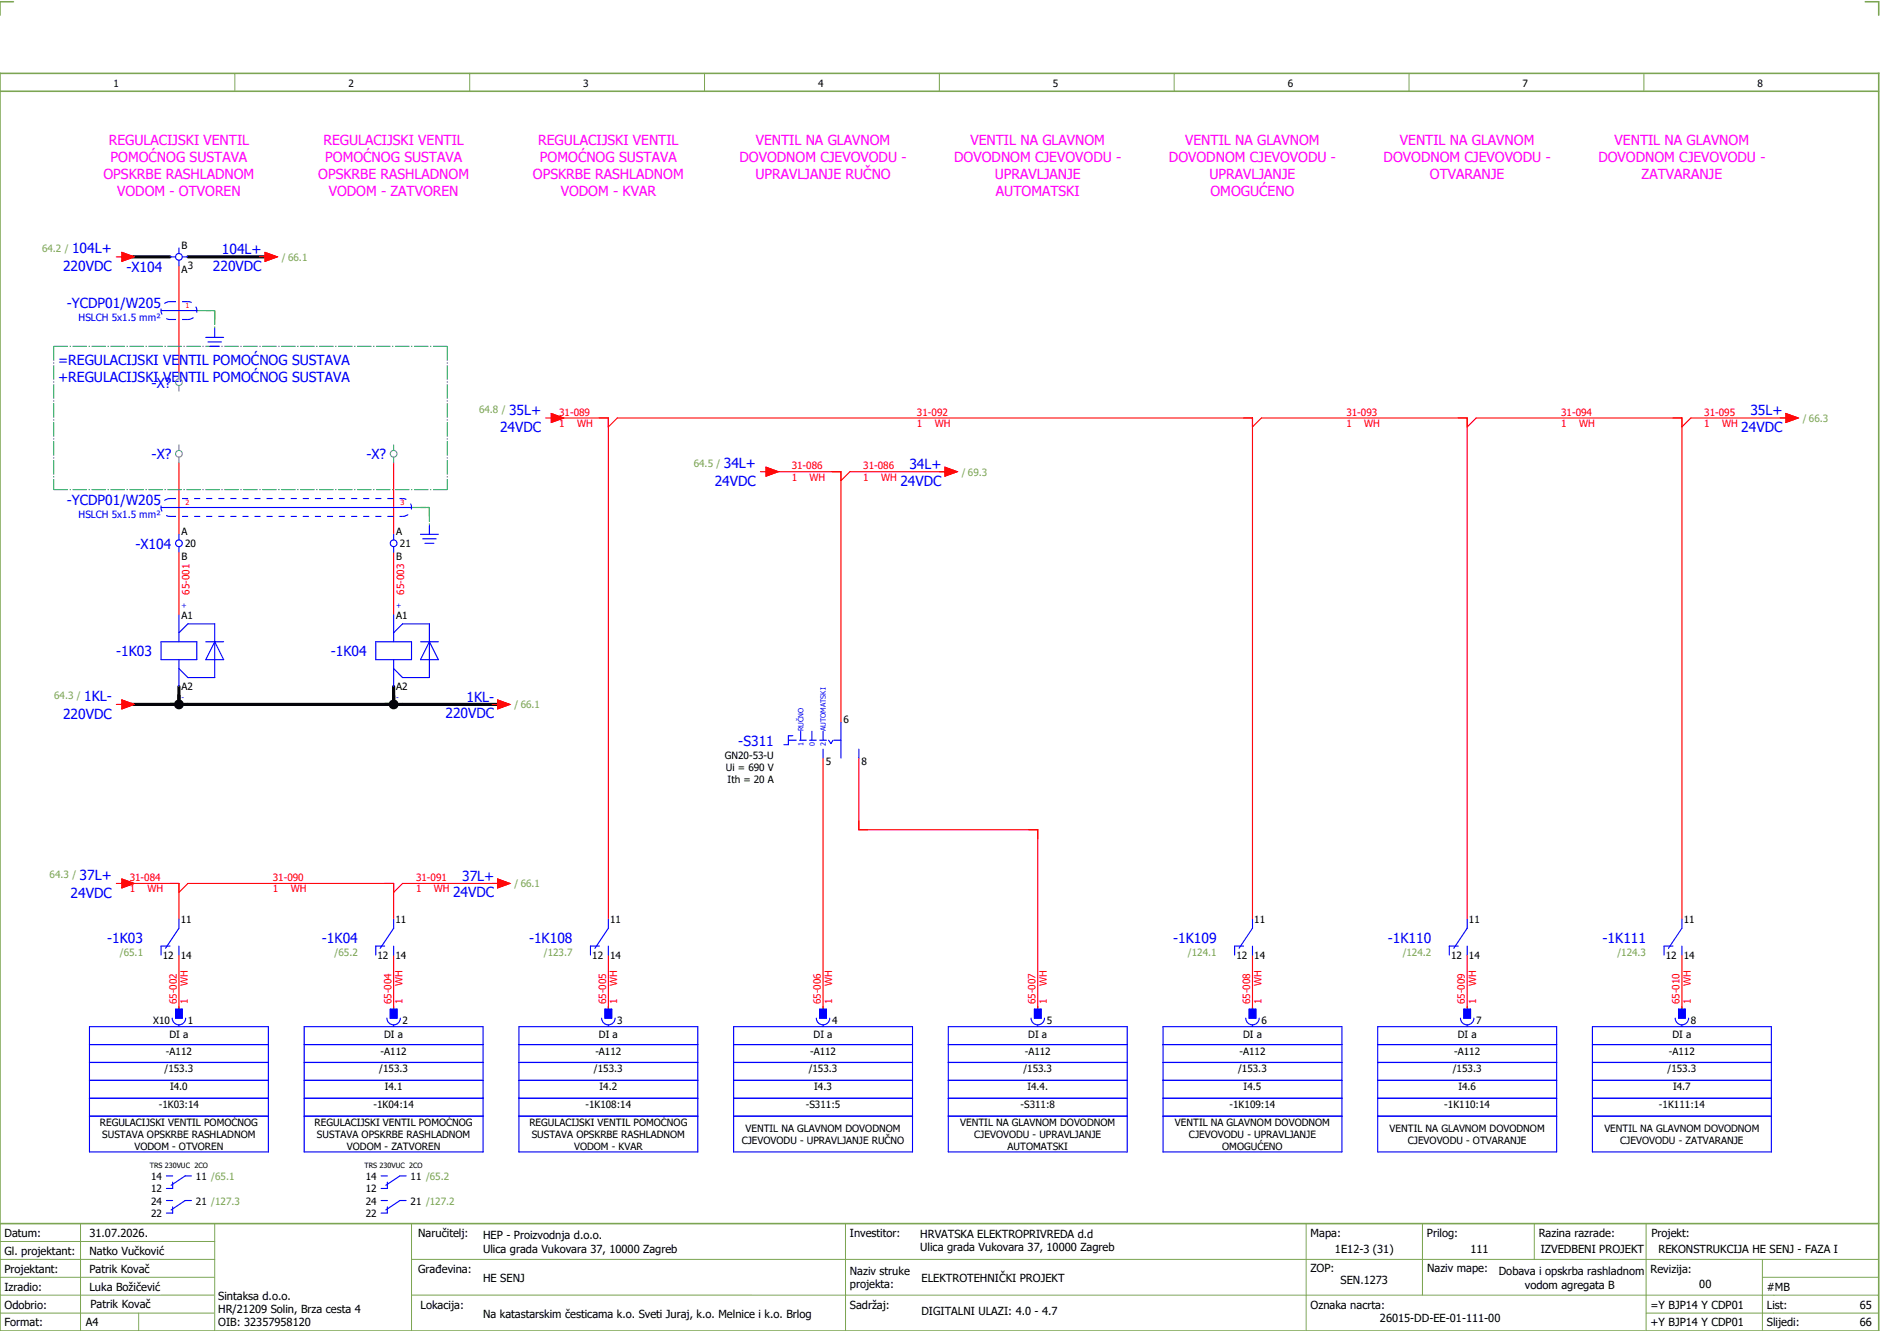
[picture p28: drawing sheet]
<svg xmlns="http://www.w3.org/2000/svg" width="421mm" height="297mm" viewBox="0 0 421 297" stroke-linecap="round" stroke-linejoin="round" font-family="sans-serif">
<defs><g id="words">
<g font-size="3.1" fill="#f0f">
<text x="24.3" y="32.5">REGULACIJSKI VENTIL</text>
<text x="72.3" y="32.5">REGULACIJSKI VENTIL</text>
<text x="120.3" y="32.5">REGULACIJSKI VENTIL</text>
<text x="169" y="32.5">VENTIL NA GLAVNOM</text>
<text x="217" y="32.5">VENTIL NA GLAVNOM</text>
<text x="265" y="32.5">VENTIL NA GLAVNOM</text>
<text x="313" y="32.5">VENTIL NA GLAVNOM</text>
<text x="361" y="32.5">VENTIL NA GLAVNOM</text>
<text x="23.1" y="40">OPSKRBE RASHLADNOM</text>
<text x="24.7" y="36.3">POMOĆNOG SUSTAVA</text>
<text x="71.1" y="40">OPSKRBE RASHLADNOM</text>
<text x="72.7" y="36.3">POMOĆNOG SUSTAVA</text>
<text x="119.1" y="40">OPSKRBE RASHLADNOM</text>
<text x="120.7" y="36.3">POMOĆNOG SUSTAVA</text>
<text x="165.3" y="36.3">DOVODNOM CJEVOVODU -</text>
<text x="168.9" y="40">UPRAVLJANJE RUČNO</text>
<text x="213.3" y="36.3">DOVODNOM CJEVOVODU -</text>
<text x="222.4" y="40">UPRAVLJANJE</text>
<text x="261.3" y="36.3">DOVODNOM CJEVOVODU -</text>
<text x="270.4" y="40">UPRAVLJANJE</text>
<text x="309.3" y="36.3">DOVODNOM CJEVOVODU -</text>
<text x="319.7" y="40">OTVARANJE</text>
<text x="357.3" y="36.3">DOVODNOM CJEVOVODU -</text>
<text x="367" y="40">ZATVARANJE</text>
<text x="26.2" y="43.8">VODOM - OTVOREN</text>
<text x="73.5" y="43.8">VODOM - ZATVOREN</text>
<text x="125.4" y="43.8">VODOM - KVAR</text>
<text x="222.7" y="43.8">AUTOMATSKI</text>
<text x="270.6" y="43.8">OMOGUĆENO</text>
</g>
<g font-size="3.1" fill="#00f">
<text x="16.1" y="56.6">104L+</text>
<text x="49.6" y="56.8">104L+</text>
<text x="14.1" y="60.6">220VDC</text>
<text x="28.3" y="60.7">-X104</text>
<text x="47.6" y="60.5">220VDC</text>
<text x="14.9" y="68.8">-YCDP01/W205</text>
<text x="13" y="81.5">=REGULACIJSKI VENTIL POMOĆNOG SUSTAVA</text>
<text x="13" y="85.3">+REGULACIJSKI VENTIL POMOĆNOG SUSTAVA</text>
<text x="33.9" y="86.6">-X?</text>
<text x="113.8" y="92.6">35L+</text>
<text x="391.3" y="92.8">35L+</text>
<text x="111.8" y="96.6">24VDC</text>
<text x="389.3" y="96.5">24VDC</text>
<text x="33.9" y="102.6">-X?</text>
<text x="81.9" y="102.6">-X?</text>
<text x="161.8" y="104.6">34L+</text>
<text x="203.3" y="104.8">34L+</text>
<text x="14.9" y="112.8">-YCDP01/W205</text>
<text x="159.8" y="108.6">24VDC</text>
<text x="201.3" y="108.5">24VDC</text>
<text x="30.3" y="122.6">-X104</text>
<text x="26" y="146.6">-1K03</text>
<text x="74" y="146.6">-1K04</text>
<text x="14.1" y="160.6">220VDC</text>
<text x="18.8" y="156.6">1KL-</text>
<text x="99.6" y="160.5">220VDC</text>
<text x="104.3" y="156.8">1KL-</text>
<text x="165.1" y="166.6">-S311</text>
<text x="17.8" y="196.6">37L+</text>
<text x="103.3" y="196.8">37L+</text>
<text x="15.8" y="200.6">24VDC</text>
<text x="101.3" y="200.5">24VDC</text>
<text x="24" y="210.6">-1K03</text>
<text x="72" y="210.6">-1K04</text>
<text x="118.3" y="210.6">-1K108</text>
<text x="262.3" y="210.6">-1K109</text>
<text x="310.3" y="210.6">-1K110</text>
<text x="358.3" y="210.6">-1K111</text>
</g>
<g font-size="2.5">
<text x="1" y="276.4">Datum:</text>
<text x="1" y="280.4">Gl. projektant:</text>
<text x="20" y="276.4">31.07.2026.</text>
<text x="20" y="280.4">Natko Vučković</text>
<text x="93.5" y="276.4">Naručitelj:</text>
<text x="108" y="276.9">HEP - Proizvodnja d.o.o.</text>
<text x="108" y="279.9">Ulica grada Vukovara 37, 10000 Zagreb</text>
<text x="190" y="276.4">Investitor:</text>
<text x="205.7" y="276.6">HRVATSKA ELEKTROPRIVREDA d.d</text>
<text x="205.7" y="279.6">Ulica grada Vukovara 37, 10000 Zagreb</text>
<text x="293" y="276.4">Mapa:</text>
<text x="298.4" y="279.9">1E12-3 (31)</text>
<text x="319" y="276.4">Prilog:</text>
<text x="328.7" y="279.9">111</text>
<text x="344" y="276.4">Razina razrade:</text>
<text x="344.4" y="279.9">IZVEDBENI PROJEKT</text>
<text x="369.2" y="276.3">Projekt:</text>
<text x="370.8" y="279.9">REKONSTRUKCIJA HE SENJ - FAZA I</text>
<text x="1" y="284.4">Projektant:</text>
<text x="20" y="284.4">Patrik Kovač</text>
<text x="93.5" y="284.4">Građevina:</text>
<text x="108" y="286.4">HE SENJ</text>
<text x="190" y="284.9">Naziv struke</text>
<text x="190" y="287.9">projekta:</text>
<text x="206" y="286.5">ELEKTROTEHNIČKI PROJEKT</text>
<text x="293" y="284.3">ZOP:</text>
<text x="299.7" y="286.9">SEN.1273</text>
<text x="319" y="284.3">Naziv mape:</text>
<text x="335.1" y="285">Dobava i opskrba rashladnom</text>
<text x="340.9" y="288">vodom agregata B</text>
<text x="369" y="284.4">Revizija:</text>
<text x="379.9" y="287.9">00</text>
<text x="1" y="288.4">Izradio:</text>
<text x="1" y="292.4">Odobrio:</text>
<text x="20" y="288.4">Luka Božičević</text>
<text x="20.2" y="292.3">Patrik Kovač</text>
<text x="48.8" y="290.4">Sintaksa d.o.o.</text>
<text x="48.8" y="293.4">HR/21209 Solin, Brza cesta 4</text>
<text x="94" y="292.4">Lokacija:</text>
<text x="190" y="292.4">Sadržaj:</text>
<text x="206" y="293.9">DIGITALNI ULAZI: 4.0 - 4.7</text>
<text x="293" y="292.4">Oznaka nacrta:</text>
<text x="369" y="292.4">=Y BJP14 Y CDP01</text>
<text x="395" y="292.4">List:</text>
<text x="395" y="288.4">#MB</text>
<text x="415.8" y="292.4">65</text>
<text x="1" y="296.4">Format:</text>
<text x="19.2" y="296.4">A4</text>
<text x="48.8" y="296.4">OIB: 32357958120</text>
<text x="108" y="294.4">Na katastarskim česticama k.o. Sveti Juraj, k.o. Melnice i k.o. Brlog</text>
<text x="308.5" y="295.4">26015-DD-EE-01-111-00</text>
<text x="369" y="296.4">+Y BJP14 Y CDP01</text>
<text x="395" y="296.4">Slijedi:</text>
<text x="415.8" y="296.4">66</text>
</g>
<g font-size="2.2">
<text x="25.4" y="19.4">1</text>
<text x="77.9" y="19.4">2</text>
<text x="130.4" y="19.4">3</text>
<text x="182.9" y="19.4">4</text>
<text x="235.4" y="19.4">5</text>
<text x="287.9" y="19.4">6</text>
<text x="340.4" y="19.4">7</text>
<text x="392.9" y="19.4">8</text>
<text x="40.6" y="55.5">B</text>
<text x="40.6" y="60.9">A</text>
<text x="42" y="60">3</text>
<text x="40.6" y="119.5">A</text>
<text x="88.6" y="119.5">A</text>
<text x="40.6" y="125">B</text>
<text x="41.4" y="122.3">20</text>
<text x="88.6" y="125">B</text>
<text x="89.4" y="122.3">21</text>
<text x="40.6" y="138.3">A1</text>
<text x="88.6" y="138.3">A1</text>
<text x="40.6" y="154.2">A2</text>
<text x="88.6" y="154.2">A2</text>
<text x="188.6" y="161.5">6</text>
<text x="162" y="169.5">GN20-53-U</text>
<text x="162.3" y="172.2">Ui = 690 V</text>
<text x="184.6" y="171">5</text>
<text x="192.6" y="171">8</text>
<text x="162.7" y="174.9">Ith = 20 A</text>
<text x="40.4" y="206.3">11</text>
<text x="88.4" y="206.3">11</text>
<text x="136.4" y="206.3">11</text>
<text x="280.4" y="206.3">11</text>
<text x="328.4" y="206.3">11</text>
<text x="376.4" y="206.3">11</text>
<text x="36.4" y="214.2">12</text>
<text x="40.4" y="214.2">14</text>
<text x="84.4" y="214.2">12</text>
<text x="88.4" y="214.2">14</text>
<text x="132.4" y="214.2">12</text>
<text x="136.4" y="214.2">14</text>
<text x="276.4" y="214.2">12</text>
<text x="280.4" y="214.2">14</text>
<text x="324.4" y="214.2">12</text>
<text x="328.4" y="214.2">14</text>
<text x="372.4" y="214.2">12</text>
<text x="376.4" y="214.2">14</text>
<text x="34.3" y="228.7">X10</text>
<text x="37.9" y="231.8">DI a</text>
<text x="42" y="228.7">1</text>
<text x="85.9" y="231.8">DI a</text>
<text x="90" y="228.7">2</text>
<text x="133.9" y="231.8">DI a</text>
<text x="138" y="228.7">3</text>
<text x="181.9" y="231.8">DI a</text>
<text x="186" y="228.7">4</text>
<text x="229.9" y="231.8">DI a</text>
<text x="234" y="228.7">5</text>
<text x="277.9" y="231.8">DI a</text>
<text x="282" y="228.7">6</text>
<text x="325.9" y="231.8">DI a</text>
<text x="330" y="228.7">7</text>
<text x="373.9" y="231.8">DI a</text>
<text x="378" y="228.7">8</text>
<text x="36.8" y="239.6">/153.3</text>
<text x="37.1" y="235.6">-A112</text>
<text x="84.8" y="239.6">/153.3</text>
<text x="85.1" y="235.6">-A112</text>
<text x="132.8" y="239.6">/153.3</text>
<text x="133.1" y="235.6">-A112</text>
<text x="180.8" y="239.6">/153.3</text>
<text x="181.1" y="235.6">-A112</text>
<text x="228.8" y="239.6">/153.3</text>
<text x="229.1" y="235.6">-A112</text>
<text x="276.8" y="239.6">/153.3</text>
<text x="277.1" y="235.6">-A112</text>
<text x="324.8" y="239.6">/153.3</text>
<text x="325.1" y="235.6">-A112</text>
<text x="372.8" y="239.6">/153.3</text>
<text x="373.1" y="235.6">-A112</text>
<text x="38" y="243.6">I4.0</text>
<text x="86" y="243.6">I4.1</text>
<text x="134" y="243.6">I4.2</text>
<text x="182" y="243.6">I4.3</text>
<text x="229.7" y="243.6">I4.4.</text>
<text x="278" y="243.6">I4.5</text>
<text x="326" y="243.6">I4.6</text>
<text x="374" y="243.6">I4.7</text>
<text x="22.3" y="251.6">REGULACIJSKI VENTIL POMOĆNOG</text>
<text x="35.5" y="247.6">-1K03:14</text>
<text x="70.3" y="251.6">REGULACIJSKI VENTIL POMOĆNOG</text>
<text x="83.5" y="247.6">-1K04:14</text>
<text x="118.3" y="251.6">REGULACIJSKI VENTIL POMOĆNOG</text>
<text x="130.9" y="247.6">-1K108:14</text>
<text x="180.1" y="247.6">-S311:5</text>
<text x="214.7" y="251.6">VENTIL NA GLAVNOM DOVODNOM</text>
<text x="228.1" y="247.6">-S311:8</text>
<text x="262.7" y="251.6">VENTIL NA GLAVNOM DOVODNOM</text>
<text x="274.9" y="247.6">-1K109:14</text>
<text x="322.9" y="247.6">-1K110:14</text>
<text x="370.9" y="247.6">-1K111:14</text>
<text x="22.9" y="254.3">SUSTAVA OPSKRBE RASHLADNOM</text>
<text x="30.1" y="257">VODOM - OTVOREN</text>
<text x="70.9" y="254.3">SUSTAVA OPSKRBE RASHLADNOM</text>
<text x="77.6" y="257">VODOM - ZATVOREN</text>
<text x="118.9" y="254.3">SUSTAVA OPSKRBE RASHLADNOM</text>
<text x="128.3" y="257">VODOM - KVAR</text>
<text x="165.8" y="255.6">CJEVOVODU - UPRAVLJANJE RUČNO</text>
<text x="166.7" y="252.9">VENTIL NA GLAVNOM DOVODNOM</text>
<text x="217.8" y="254.3">CJEVOVODU - UPRAVLJANJE</text>
<text x="225.3" y="257">AUTOMATSKI</text>
<text x="265.8" y="254.3">CJEVOVODU - UPRAVLJANJE</text>
<text x="273.2" y="257">OMOGUĆENO</text>
<text x="310.7" y="252.9">VENTIL NA GLAVNOM DOVODNOM</text>
<text x="314.7" y="255.6">CJEVOVODU - OTVARANJE</text>
<text x="358.7" y="252.9">VENTIL NA GLAVNOM DOVODNOM</text>
<text x="362.2" y="255.6">CJEVOVODU - ZATVARANJE</text>
<text x="33.8" y="263.6">14</text>
<text x="43.8" y="263.6">11 /65.1</text>
<text x="81.8" y="263.6">14</text>
<text x="91.8" y="263.6">11 /65.2</text>
<text x="33.8" y="266.4">12</text>
<text x="33.8" y="269.1">24</text>
<text x="43.8" y="269.1">21 /127.3</text>
<text x="81.8" y="266.4">12</text>
<text x="81.8" y="269.1">24</text>
<text x="91.8" y="269.1">21 /127.2</text>
<text x="33.8" y="271.9">22</text>
<text x="81.8" y="271.9">22</text>
</g>
<g font-size="2.2" fill="#7ca552">
<text x="9.4" y="56.3">64.2 /</text>
<text x="63" y="58.3">/ 66.1</text>
<text x="107.1" y="92.3">64.8 /</text>
<text x="403" y="94.3">/ 66.3</text>
<text x="155.1" y="104.3">64.5 /</text>
<text x="215" y="106.3">/ 69.3</text>
<text x="12.1" y="156.3">64.3 /</text>
<text x="115" y="158.3">/ 66.1</text>
<text x="11.1" y="196.3">64.3 /</text>
<text x="115" y="198.3">/ 66.1</text>
<text x="26.8" y="213.5">/65.1</text>
<text x="74.8" y="213.5">/65.2</text>
<text x="121.6" y="213.5">/123.7</text>
<text x="265.6" y="213.5">/124.1</text>
<text x="313.6" y="213.5">/124.2</text>
<text x="361.6" y="213.5">/124.3</text>
</g>
<g font-size="2.2" fill="#00f">
<text x="17.6" y="71.6">HSLCH 5x1.5 mm²</text>
<text x="17.6" y="115.6">HSLCH 5x1.5 mm²</text>
</g>
<g font-size="2.2" fill="#f00">
<text x="125" y="92.9">31-089</text>
<text x="125" y="95.4">1</text>
<text x="129" y="95.4">WH</text>
<text x="205" y="92.9">31-092</text>
<text x="205" y="95.4">1</text>
<text x="209" y="95.4">WH</text>
<text x="301" y="92.9">31-093</text>
<text x="301" y="95.4">1</text>
<text x="305" y="95.4">WH</text>
<text x="349" y="92.9">31-094</text>
<text x="349" y="95.4">1</text>
<text x="353" y="95.4">WH</text>
<text x="381" y="92.9">31-095</text>
<text x="381" y="95.4">1</text>
<text x="385" y="95.4">WH</text>
<text x="177" y="104.9">31-086</text>
<text x="177" y="107.4">1</text>
<text x="181" y="107.4">WH</text>
<text x="193" y="104.9">31-086</text>
<text x="193" y="107.4">1</text>
<text x="197" y="107.4">WH</text>
<text x="42.4" y="132.8" transform="rotate(-90 42.4 132.8)">65-001</text>
<text x="90.4" y="132.8" transform="rotate(-90 90.4 132.8)">65-003</text>
<text x="29" y="196.9">31-084</text>
<text x="61" y="196.9">31-090</text>
<text x="93" y="196.9">31-091</text>
<text x="29" y="199.4">1</text>
<text x="33" y="199.4">WH</text>
<text x="61" y="199.4">1</text>
<text x="65" y="199.4">WH</text>
<text x="93" y="199.4">1</text>
<text x="97" y="199.4">WH</text>
<text x="42" y="220.4" transform="rotate(-90 42 220.4)">WH</text>
<text x="90" y="220.4" transform="rotate(-90 90 220.4)">WH</text>
<text x="138" y="220.4" transform="rotate(-90 138 220.4)">WH</text>
<text x="186" y="220.4" transform="rotate(-90 186 220.4)">WH</text>
<text x="234" y="220.4" transform="rotate(-90 234 220.4)">WH</text>
<text x="282" y="220.4" transform="rotate(-90 282 220.4)">WH</text>
<text x="330" y="220.4" transform="rotate(-90 330 220.4)">WH</text>
<text x="378" y="220.4" transform="rotate(-90 378 220.4)">WH</text>
<text x="39.5" y="224.4" transform="rotate(-90 39.5 224.4)">65-002</text>
<text x="42" y="224.4" transform="rotate(-90 42 224.4)">1</text>
<text x="87.5" y="224.4" transform="rotate(-90 87.5 224.4)">65-004</text>
<text x="90" y="224.4" transform="rotate(-90 90 224.4)">1</text>
<text x="135.5" y="224.4" transform="rotate(-90 135.5 224.4)">65-005</text>
<text x="138" y="224.4" transform="rotate(-90 138 224.4)">1</text>
<text x="183.5" y="224.4" transform="rotate(-90 183.5 224.4)">65-006</text>
<text x="186" y="224.4" transform="rotate(-90 186 224.4)">1</text>
<text x="231.5" y="224.4" transform="rotate(-90 231.5 224.4)">65-007</text>
<text x="234" y="224.4" transform="rotate(-90 234 224.4)">1</text>
<text x="279.5" y="224.4" transform="rotate(-90 279.5 224.4)">65-008</text>
<text x="282" y="224.4" transform="rotate(-90 282 224.4)">1</text>
<text x="327.5" y="224.4" transform="rotate(-90 327.5 224.4)">65-009</text>
<text x="330" y="224.4" transform="rotate(-90 330 224.4)">1</text>
<text x="375.5" y="224.4" transform="rotate(-90 375.5 224.4)">65-010</text>
<text x="378" y="224.4" transform="rotate(-90 378 224.4)">1</text>
</g>
<g font-size="1.6" fill="#f00">
<text x="41.5" y="68.9">1</text>
<text x="41.5" y="112.9">2</text>
<text x="89.5" y="112.9">3</text>
</g>
<g font-size="1.6" fill="#00f">
<text x="40.6" y="135.8">+</text>
<text x="88.6" y="135.8">+</text>
<text x="40.6" y="156.3">-</text>
<text x="88.6" y="156.3">-</text>
<text x="179.6" y="166.8" transform="rotate(-90 179.6 166.8)">1</text>
<text x="179.6" y="163.4" transform="rotate(-90 179.6 163.4)">RUČNO</text>
<text x="182.1" y="166.8" transform="rotate(-90 182.1 166.8)">0</text>
<text x="184.6" y="166.8" transform="rotate(-90 184.6 166.8)">2</text>
<text x="184.6" y="163.4" transform="rotate(-90 184.6 163.4)">AUTOMATSKI</text>
</g>
<g font-size="1.6">
<text x="33.5" y="261.1">TRS 230VUC 2CO</text>
<text x="81.5" y="261.1">TRS 230VUC 2CO</text>
</g>
</g></defs>
<path d="M0 16.4h420v281h-420zM3 .4h-3v3M417 .4h3v3M0 20.4h420M0 273.4h420" fill="none" stroke="#7ca552" stroke-width=".35"/>
<g fill="none" stroke="#7ca552" stroke-width=".22">
<path d="M52.5 16.4v4M105 16.4v4M157.5 16.4v4M210 16.4v4M262.5 16.4v4M315 16.4v4M367.5 16.4v4M0 277.4h48M18 273.4v24M48 273.4v24M92 273.4v24M189 273.4v24"/>
<path d="M292 273.4v23.8M318 273.4v16M343 273.4v8M368 273.4v23.8M0 281.4h48M0 285.4h47.8M0 293.4h47.8M31 293.4v4M47.8 289.4h-47.8M92 281.4h328M92 289.4h328M368 293.4h52"/>
<path d="M394 285.4h26M394 281.4v15.8"/>
</g>
<g fill="none" stroke="#f00" stroke-width=".25">
<path d="M26 57.4h1.3M27.3 56.4l2.7 1-2.7 1zM40 59.4v24M58 57.4h1.3M59.3 56.4l2.7 1-2.7 1zM122 93.4h1.2M123.2 92.4l2.8 1-2.8 1zM124 93.4h12v112M136 95.4l2-2h142v112M280 95.4l2-2h46v112M328 95.4l2-2h46v112M399.2 92.4l2.8 1-2.8 1z"/>
<path d="M400 93.4h-22l-2 2M40 103.4v16M88 103.4v16M170 105.4h1.2M171.2 104.4l2.8 1-2.8 1zM172 105.4h16v56M211.3 104.4l2.7 1-2.7 1zM212 105.4h-22l-2 2M40 123.4v14M88 123.4v14M26 157.4h1.3M27.3 156.4l2.7 1-2.7 1z"/>
<path d="M110 157.4h1.2M111.2 156.4l2.8 1-2.8 1zM184 169.4v56M192 169.4v16h40v40M26 197.4h1.3M27.3 196.4l2.7 1-2.7 1zM28 197.4h12v8M40 199.4l2-2h46v8M111.2 196.4l2.8 1-2.8 1zM112 197.4h-22l-2 2M40 213.4v12M88 213.4v12"/>
<path d="M136 213.4v12M280 213.4v12M328 213.4v12M376 213.4v12"/>
</g>
<path d="M28 57.4h10M42 57.4h18M28 157.4h84M40 153.4v4M88 153.4v4" fill="none" stroke="#000" stroke-width=".7"/>
<path d="M44 69.4h4M46 69.4h2M48 69.4v4M48 69.4v2M92 113.4h4M94 113.4h2M96 113.4v4M96 113.4v2" fill="none" stroke="#00be00" stroke-width=".25" stroke-dasharray="3.2 .4 .3 .4" stroke-linecap="butt"/>
<g fill="#000">
<circle cx="40" cy="157.4" r="1.1"/>
<circle cx="88" cy="157.4" r="1.1"/>
</g>
<g fill="none" stroke="#00f" stroke-width=".25">
<path d="M38 57.4h1.3M40 55.4v1.2M40 58.1v1.3M40.8 57.4h1.2M36 69.4h8M46 75.4h4M46.5 76.4h3M47 77.4h2M48 73.4v2M36 113.4h56M40 119.4v1.2M88 119.4v1.2"/>
<path d="M94 119.4h4M96 117.4v2M40 122.1v1.3M40 137.4v6M88 122.1v1.3M88 137.4v6M94.5 120.4h3M95 121.4h2M36 143.4h8v4h-8zM40 147.4v6M40 141.4l2-2h6v12h-6l-2-2M46 143.4h4"/>
<path d="M48 143.4h.1M48 143.4l2 4h-4zM84 143.4h8v4h-8zM88 147.4v6M88 141.4l2-2h6v12h-6l-2-2M94 143.4h4M96 143.4h.1M96 143.4l2 4h-4zM176.2 165.4h1.8M177.3 164.4h-1.1v2h-.9M178.8 165.4h1.5M179 163.4v2"/>
<path d="M181 165.4h1.5M181.5 163.4v2M183.3 165.4h1.5M184 163.4v2M184 167.4v2M185.2 165.4l.5 .7 .6-.7M186.5 165.4h1.5M188 161.4v8M192 167.4v2M38 211.4h-2v2M40 211.4v2M40 205.4v2l-3 4.5"/>
<path d="M86 211.4h-2v2M88 211.4v2M88 205.4v2l-3 4.5M134 211.4h-2v2M136 211.4v2M136 205.4v2l-3 4.5M278 211.4h-2v2M280 211.4v2M280 205.4v2l-3 4.5M326 211.4h-2v2M328 211.4v2M328 205.4v2l-3 4.5"/>
<path d="M374 211.4h-2v2M376 211.4v2M376 205.4v2l-3 4.5M20 237.4h40M20 229.4h40v28h-40zM20 233.4h40M38.5 227.5a1.5 1.5 0 0 0 1.5 1.5 1.5 1.5 0 0 0 1.5-1.5M39.3 225.5h1.5v2h-1.5zM40 229.1v.3M68 237.4h40M68 233.4h40M68 229.4h40v28h-40z"/>
<path d="M86.5 227.5a1.5 1.5 0 0 0 1.5 1.5 1.5 1.5 0 0 0 1.5-1.5M87.3 225.5h1.5v2h-1.5zM88 229.1v.3M116 237.4h40M116 233.4h40M116 229.4h40v28h-40zM134.5 227.5a1.5 1.5 0 0 0 1.5 1.5 1.5 1.5 0 0 0 1.5-1.5M135.3 225.5h1.5v2h-1.5zM136 229.1v.3M164 237.4h40M164 233.4h40M164 229.4h40v28h-40z"/>
<path d="M182.5 227.5a1.5 1.5 0 0 0 1.5 1.5 1.5 1.5 0 0 0 1.5-1.5M183.3 225.5h1.5v2h-1.5zM184 229.1v.3M212 237.4h40M212 233.4h40M212 229.4h40v28h-40zM230.5 227.5a1.5 1.5 0 0 0 1.5 1.5 1.5 1.5 0 0 0 1.5-1.5M231.3 225.5h1.5v2h-1.5zM232 229.1v.3M260 237.4h40M260 233.4h40M260 229.4h40v28h-40z"/>
<path d="M278.5 227.5a1.5 1.5 0 0 0 1.5 1.5 1.5 1.5 0 0 0 1.5-1.5M279.3 225.5h1.5v2h-1.5zM280 229.1v.3M308 237.4h40M308 233.4h40M308 229.4h40v28h-40zM326.5 227.5a1.5 1.5 0 0 0 1.5 1.5 1.5 1.5 0 0 0 1.5-1.5M327.3 225.5h1.5v2h-1.5zM328 229.1v.3M356 237.4h40M356 233.4h40M356 229.4h40v28h-40z"/>
<path d="M374.5 227.5a1.5 1.5 0 0 0 1.5 1.5 1.5 1.5 0 0 0 1.5-1.5M375.2 225.5h1.5v2h-1.5zM376 229.1v.3M20 249.4h40M20 245.4h40M20 241.4h40M68 249.4h40M68 245.4h40M68 241.4h40M116 249.4h40M116 245.4h40M116 241.4h40"/>
<path d="M164 249.4h40M164 245.4h40M164 241.4h40M212 249.4h40M212 245.4h40M212 241.4h40M260 249.4h40M260 245.4h40M260 241.4h40M308 249.4h40M308 245.4h40M308 241.4h40"/>
<path d="M356 249.4h40M356 245.4h40M356 241.4h40M37.2 262.7h1.4M37.2 268.2h1.4M38.6 264.1v1.4h-1.4M38.6 269.6v1.4h-1.4M42.8 262.7h-1.4l-3.1 2.1M42.8 268.2h-1.4l-3.1 2.1M85.2 262.7h1.4M85.2 268.2h1.4M86.6 264.1v1.4h-1.4"/>
<path d="M86.6 269.6v1.4h-1.4M90.8 262.7h-1.4l-3.1 2.1M90.8 268.2h-1.4l-3.1 2.1"/>
<circle cx="40" cy="57.4" r=".75"/>
<circle cx="40" cy="121.4" r=".75"/>
<circle cx="88" cy="121.4" r=".75"/>
</g>
<g fill="#00f" stroke="#00f" stroke-width=".22">
<path d="M39.3 225.5h1.5v2h-1.5z"/>
<path d="M87.3 225.5h1.5v2h-1.5z"/>
<path d="M135.3 225.5h1.5v2h-1.5z"/>
<path d="M183.3 225.5h1.5v2h-1.5z"/>
<path d="M231.3 225.5h1.5v2h-1.5z"/>
<path d="M279.3 225.5h1.5v2h-1.5z"/>
<path d="M327.3 225.5h1.5v2h-1.5z"/>
<path d="M375.2 225.5h1.5v2h-1.5z"/>
</g>
<path d="M12 77.4h88M12 77.4v32M100 77.4v32M12 109.4h88" fill="none" stroke="#007f7f" stroke-width=".25" stroke-dasharray="3.2 .4 .3 .4" stroke-linecap="butt"/>
<g fill="none" stroke="#52a5a5" stroke-width=".25">
<path d="M40 83.4v1.2M40 86.1v1.3M40 99.4v1.2M88 99.4v1.2M40 102.1v1.3M88 102.1v1.3"/>
<circle cx="40" cy="85.4" r=".75"/>
<circle cx="40" cy="101.4" r=".75"/>
<circle cx="88" cy="101.4" r=".75"/>
</g>
<path d="M38 71.4h4M38 67.4h4M38 67.4a2 2 0 0 0-2 2 2 2 0 0 0 2 2M42 71.4a2 2 0 0 0 2-2 2 2 0 0 0-2-2M38 115.4h52M38 111.4h52M38 111.4a2 2 0 0 0-2 2 2 2 0 0 0 2 2M90 115.4a2 2 0 0 0 2-2 2 2 0 0 0-2-2" fill="none" stroke="#00f" stroke-width=".25" stroke-dasharray="1.4 1.4" stroke-linecap="butt"/>
<g fill="#f00" stroke="#f00" stroke-width=".22">
<path d="M27.3 196.4l2.7 1-2.7 1z"/>
<path d="M171.2 104.4l2.8 1-2.8 1z"/>
<path d="M27.3 56.4l2.7 1-2.7 1z"/>
<path d="M59.3 56.4l2.7 1-2.7 1z"/>
<path d="M123.2 92.4l2.8 1-2.8 1z"/>
<path d="M399.2 92.4l2.8 1-2.8 1z"/>
<path d="M27.3 156.4l2.7 1-2.7 1z"/>
<path d="M111.2 156.4l2.8 1-2.8 1z"/>
<path d="M111.2 196.4l2.8 1-2.8 1z"/>
<path d="M211.3 104.4l2.7 1-2.7 1z"/>
</g>
<use href="#words"/>
</svg>
